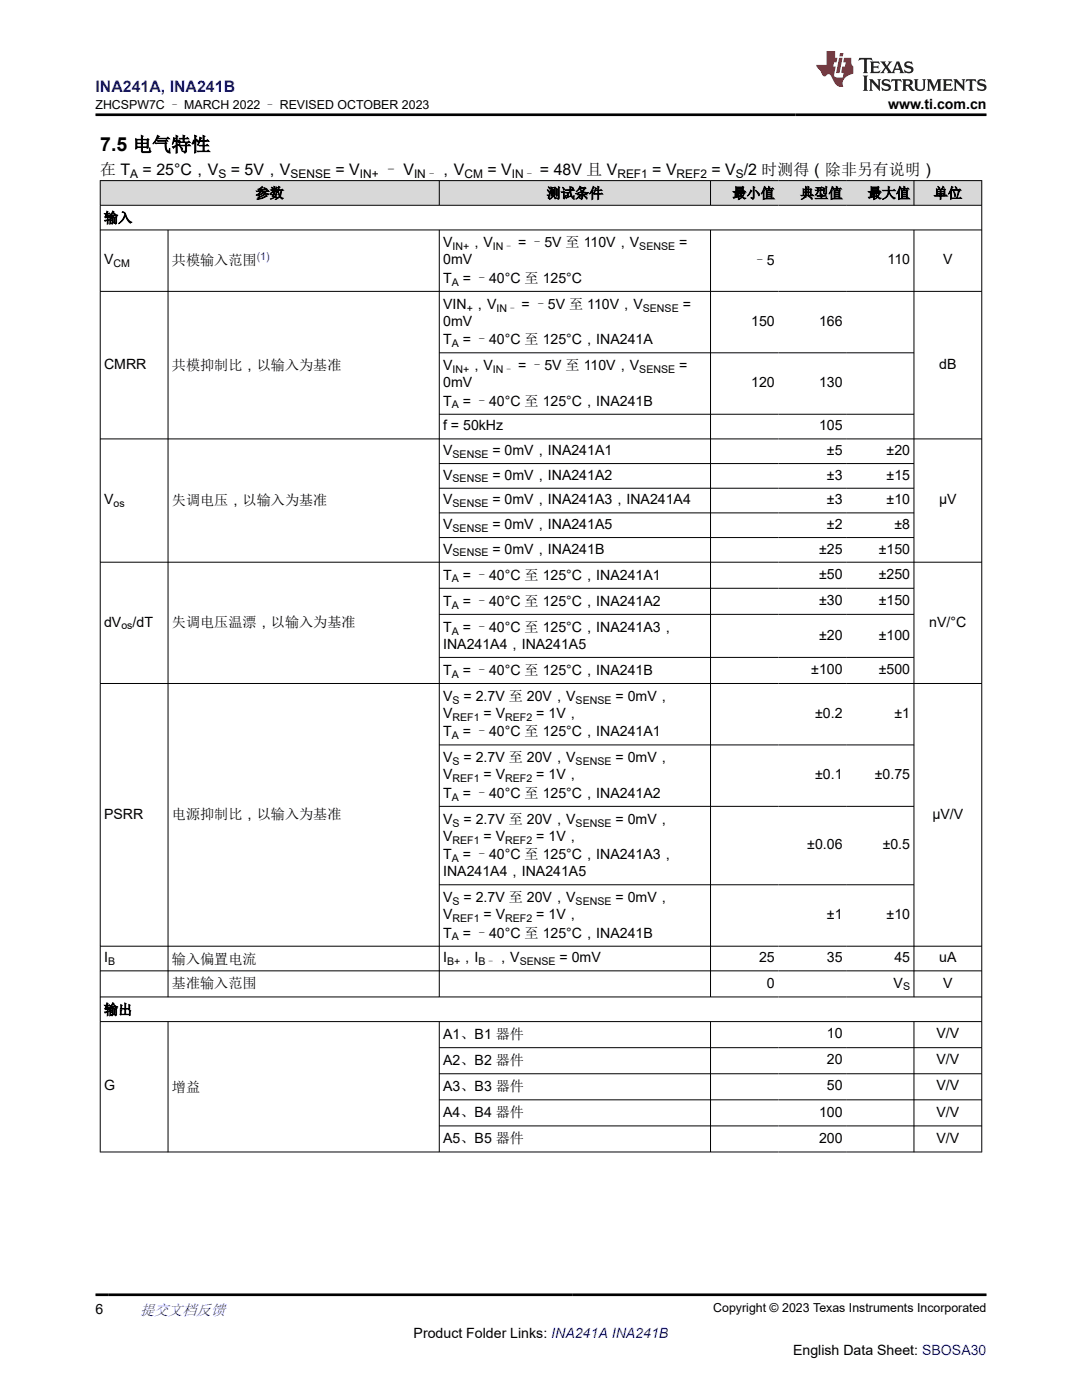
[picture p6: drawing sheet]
<svg xmlns="http://www.w3.org/2000/svg" width="216mm" height="279mm" viewBox="0 0 216 279" stroke-linecap="round" stroke-linejoin="round" font-family="sans-serif">
<defs><g id="words">
<text font-size="3.9" x="20" y="30.2">7.5 电气特性</text>
<text font-size="3.2" fill="#00f" x="19.1" y="18.3">INA241A, INA241B</text>
<g font-size="3.2">
<text x="20" y="34.9">在 T</text>
<text x="28.5" y="34.9">= 25°C，V</text>
<text x="46.1" y="34.9">= 5V，V</text>
<text x="66.9" y="34.9">= V</text>
<text x="76.4" y="34.9">– V</text>
<text x="87.4" y="34.9">，V</text>
<text x="97.3" y="34.9">= V</text>
<text x="107.7" y="34.9">= 48V 且 V</text>
<text x="130.2" y="34.9">= V</text>
<text x="142" y="34.9">= V /2 时测得（除非另有说明）</text>
</g>
<text font-size="3" fill="#00f" x="27.9" y="262.4">提交文档反馈</text>
<g font-size="2.8">
<text x="177.2" y="21.7">www.ti.com.cn</text>
<text x="51" y="39.5">参数</text>
<text x="109.1" y="39.5">测试条件</text>
<text x="146.1" y="39.5">最小值</text>
<text x="159.7" y="39.5">典型值</text>
<text x="173.1" y="39.5">最大值</text>
<text x="186.3" y="39.5">单位</text>
<text x="20.8" y="44.4">输入</text>
<text x="20.8" y="52.8">V</text>
<text x="34.3" y="52.9">共模输入范围</text>
<text x="88.4" y="49.4">V</text>
<text x="88.4" y="52.8">0mV</text>
<text x="93.7" y="49.4">，V</text>
<text x="103.4" y="49.4">= –5V 至 110V，V</text>
<text x="135.5" y="49.4">=</text>
<text x="150.2" y="52.9">–5</text>
<text x="177.1" y="52.8">110</text>
<text x="188.2" y="52.8">V</text>
<text x="88.4" y="56.4">T</text>
<text x="92.3" y="56.4">= –40°C 至 125°C</text>
<text x="88.4" y="61.6">VIN ，V</text>
<text x="88.4" y="65">0mV</text>
<text x="104.1" y="61.6">= –5V 至 110V，V</text>
<text x="136.2" y="61.6">=</text>
<text x="149.9" y="65">150</text>
<text x="163.4" y="65">166</text>
<text x="88.4" y="68.7">T</text>
<text x="92.3" y="68.7">= –40°C 至 125°C，INA241A</text>
<text x="20.8" y="73.6">CMRR</text>
<text x="34.3" y="73.7">共模抑制比，以输入为基准</text>
<text x="88.4" y="73.9">V</text>
<text x="88.4" y="77.3">0mV</text>
<text x="93.7" y="73.9">，V</text>
<text x="103.4" y="73.9">= –5V 至 110V，V</text>
<text x="135.5" y="73.9">=</text>
<text x="149.9" y="77.3">120</text>
<text x="163.4" y="77.3">130</text>
<text x="187.4" y="73.6">dB</text>
<text x="88.4" y="80.9">T</text>
<text x="92.3" y="80.9">= –40°C 至 125°C，INA241B</text>
<text x="88.4" y="85.9">f = 50kHz</text>
<text x="163.4" y="85.9">105</text>
<text x="88.4" y="90.8">V</text>
<text x="88.4" y="95.7">V</text>
<text x="98.3" y="90.8">= 0mV，INA241A1</text>
<text x="98.3" y="95.7">= 0mV，INA241A2</text>
<text x="165" y="90.8">±5</text>
<text x="165" y="95.7">±3</text>
<text x="176.9" y="90.8">±20</text>
<text x="176.9" y="95.7">±15</text>
<text x="20.8" y="100.6">V</text>
<text x="34.3" y="100.8">失调电压，以输入为基准</text>
<text x="88.4" y="100.6">V</text>
<text x="98.3" y="100.6">= 0mV，INA241A3，INA241A4</text>
<text x="165" y="100.6">±3</text>
<text x="176.9" y="100.6">±10</text>
<text x="187.4" y="100.6">µV</text>
<text x="88.4" y="105.5">V</text>
<text x="98.3" y="105.5">= 0mV，INA241A5</text>
<text x="165" y="105.5">±2</text>
<text x="178.5" y="105.5">±8</text>
<text x="88.4" y="110.5">V</text>
<text x="98.3" y="110.5">= 0mV，INA241B</text>
<text x="163.4" y="110.5">±25</text>
<text x="175.3" y="110.5">±150</text>
<text x="88.4" y="115.7">T</text>
<text x="92.3" y="115.7">= –40°C 至 125°C，INA241A1</text>
<text x="163.4" y="115.5">±50</text>
<text x="175.3" y="115.5">±250</text>
<text x="20.8" y="125">dV</text>
<text x="26.5" y="125">/dT</text>
<text x="34.3" y="125.2">失调电压温漂，以输入为基准</text>
<text x="88.4" y="120.9">T</text>
<text x="92.3" y="120.9">= –40°C 至 125°C，INA241A2</text>
<text x="163.4" y="120.7">±30</text>
<text x="175.3" y="120.7">±150</text>
<text x="185.4" y="125">nV/°C</text>
<text x="88.4" y="126.1">T</text>
<text x="88.4" y="129.5">INA241A4，INA241A5</text>
<text x="92.3" y="126.1">= –40°C 至 125°C，INA241A3，</text>
<text x="163.4" y="127.6">±20</text>
<text x="175.3" y="127.6">±100</text>
<text x="88.4" y="134.7">T</text>
<text x="92.3" y="134.7">= –40°C 至 125°C，INA241B</text>
<text x="161.9" y="134.5">±100</text>
<text x="175.3" y="134.5">±500</text>
<text x="88.4" y="143.3">V</text>
<text x="88.4" y="139.9">V</text>
<text x="92.5" y="139.9">= 2.7V 至 20V，V</text>
<text x="96.5" y="143.3">= V</text>
<text x="107" y="143.3">= 1V，</text>
<text x="122.8" y="139.9">= 0mV，</text>
<text x="162.7" y="143.3">±0.2</text>
<text x="178.5" y="143.3">±1</text>
<text x="88.4" y="146.9">T</text>
<text x="92.3" y="146.9">= –40°C 至 125°C，INA241A1</text>
<text x="88.4" y="155.5">V</text>
<text x="88.4" y="152.1">V</text>
<text x="92.5" y="152.1">= 2.7V 至 20V，V</text>
<text x="96.5" y="155.5">= V</text>
<text x="107" y="155.5">= 1V，</text>
<text x="122.8" y="152.1">= 0mV，</text>
<text x="162.7" y="155.5">±0.1</text>
<text x="174.6" y="155.5">±0.75</text>
<text x="88.4" y="159.2">T</text>
<text x="92.3" y="159.2">= –40°C 至 125°C，INA241A2</text>
<text x="20.8" y="163.4">PSRR</text>
<text x="34.3" y="163.5">电源抑制比，以输入为基准</text>
<text x="88.4" y="167.8">V</text>
<text x="88.4" y="164.4">V</text>
<text x="92.5" y="164.4">= 2.7V 至 20V，V</text>
<text x="96.5" y="167.8">= V</text>
<text x="107" y="167.8">= 1V，</text>
<text x="122.8" y="164.4">= 0mV，</text>
<text x="186" y="163.4">µV/V</text>
<text x="88.4" y="171.5">T</text>
<text x="92.3" y="171.5">= –40°C 至 125°C，INA241A3，</text>
<text x="161.1" y="169.5">±0.06</text>
<text x="176.1" y="169.5">±0.5</text>
<text x="88.4" y="174.8">INA241A4，INA241A5</text>
<text x="88.4" y="183.4">V</text>
<text x="88.4" y="180">V</text>
<text x="92.5" y="180">= 2.7V 至 20V，V</text>
<text x="96.5" y="183.4">= V</text>
<text x="107" y="183.4">= 1V，</text>
<text x="122.8" y="180">= 0mV，</text>
<text x="165" y="183.4">±1</text>
<text x="176.9" y="183.4">±10</text>
<text x="88.4" y="187.1">T</text>
<text x="92.3" y="187.1">= –40°C 至 125°C，INA241B</text>
<text x="20.8" y="192">I</text>
<text x="34.3" y="192.3">输入偏置电流</text>
<text x="34.3" y="197.2">基准输入范围</text>
<text x="88.4" y="192">I</text>
<text x="91.9" y="192">，I</text>
<text x="99" y="192">，V</text>
<text x="111.7" y="192">= 0mV</text>
<text x="151.5" y="192">25</text>
<text x="153" y="197.1">0</text>
<text x="165" y="192">35</text>
<text x="178.3" y="197.1">V</text>
<text x="178.5" y="192">45</text>
<text x="187.4" y="192">uA</text>
<text x="188.2" y="197.1">V</text>
<text x="20.8" y="202.4">输出</text>
<text x="88.4" y="207.4">A1、B1 器件</text>
<text x="165" y="207.2">10</text>
<text x="186.9" y="207.2">V/V</text>
<text x="88.4" y="212.6">A2、B2 器件</text>
<text x="165" y="212.4">20</text>
<text x="186.9" y="212.4">V/V</text>
<text x="20.8" y="217.6">G</text>
<text x="34.3" y="217.9">增益</text>
<text x="88.4" y="217.8">A3、B3 器件</text>
<text x="165" y="217.6">50</text>
<text x="186.9" y="217.6">V/V</text>
<text x="88.4" y="223">A4、B4 器件</text>
<text x="163.4" y="222.8">100</text>
<text x="186.9" y="222.8">V/V</text>
<text x="88.4" y="228.2">A5、B5 器件</text>
<text x="163.4" y="228">200</text>
<text x="186.9" y="228">V/V</text>
<text x="19.1" y="262.1">6</text>
<text x="82.5" y="266.9">Product Folder Links: INA241A INA241B</text>
<text x="158.3" y="270.3">English Data Sheet: SBOSA30</text>
</g>
<g font-size="2.5">
<text x="19" y="21.8">ZHCSPW7C – MARCH 2022 – REVISED OCTOBER 2023</text>
<text x="142.3" y="261.8">Copyright © 2023 Texas Instruments Incorporated</text>
</g>
<g font-size="2.4">
<text x="26" y="35.5">A</text>
<text x="43.6" y="35.5">S</text>
<text x="58" y="35.5">SENSE</text>
<text x="71.8" y="35.5">IN+</text>
<text x="82.6" y="35.5">IN–</text>
<text x="92.7" y="35.5">CM</text>
<text x="102.1" y="35.5">IN–</text>
<text x="123.2" y="35.5">REF1</text>
<text x="135" y="35.5">REF2</text>
<text x="146.8" y="35.5">S</text>
</g>
<g font-size="2.1">
<text x="22.6" y="53.3">CM</text>
<text x="90.3" y="49.9">IN+</text>
<text x="98.4" y="49.9">IN–</text>
<text x="127.6" y="49.9">SENSE</text>
<text x="90.1" y="57">A</text>
<text x="93.1" y="62.2">+</text>
<text x="99.1" y="62.2">IN–</text>
<text x="128.3" y="62.2">SENSE</text>
<text x="90.1" y="69.2">A</text>
<text x="90.3" y="74.5">IN+</text>
<text x="98.4" y="74.5">IN–</text>
<text x="127.6" y="74.5">SENSE</text>
<text x="90.1" y="81.5">A</text>
<text x="90.3" y="91.4">SENSE</text>
<text x="22.6" y="101.2">os</text>
<text x="90.3" y="96.3">SENSE</text>
<text x="90.3" y="101.2">SENSE</text>
<text x="90.3" y="106.1">SENSE</text>
<text x="90.3" y="111">SENSE</text>
<text x="90.1" y="116.2">A</text>
<text x="24.2" y="125.6">os</text>
<text x="90.1" y="121.4">A</text>
<text x="90.1" y="126.6">A</text>
<text x="90.1" y="135.2">A</text>
<text x="90.3" y="143.8">REF1</text>
<text x="90.3" y="140.4">S</text>
<text x="100.8" y="143.8">REF2</text>
<text x="114.9" y="140.4">SENSE</text>
<text x="90.1" y="147.5">A</text>
<text x="90.3" y="152.7">S</text>
<text x="114.9" y="152.7">SENSE</text>
<text x="90.1" y="159.8">A</text>
<text x="90.3" y="156.1">REF1</text>
<text x="100.8" y="156.1">REF2</text>
<text x="90.3" y="165">S</text>
<text x="114.9" y="165">SENSE</text>
<text x="90.1" y="172">A</text>
<text x="90.3" y="168.4">REF1</text>
<text x="100.8" y="168.4">REF2</text>
<text x="90.3" y="184">REF1</text>
<text x="90.3" y="180.6">S</text>
<text x="100.8" y="184">REF2</text>
<text x="114.9" y="180.6">SENSE</text>
<text x="90.1" y="187.7">A</text>
<text x="21.6" y="192.6">B</text>
<text x="89.2" y="192.6">B+</text>
<text x="95.5" y="192.6">B–</text>
<text x="103.7" y="192.6">SENSE</text>
<text x="180.2" y="197.7">S</text>
</g>
<text font-size="2.1" fill="#00f" x="51.2" y="52">(1)</text>
</g></defs>
<g fill="#d8d8d8">
<path d="M20 36h175.9v5h-175.9z" fill-rule="evenodd"/>
<path d="M20.1 36.1h67.5v4.8h-67.5z" fill-rule="evenodd"/>
<path d="M87.7 36.1h54v4.8h-54z" fill-rule="evenodd"/>
<path d="M141.8 36.1h13.5v4.8h-13.5z" fill-rule="evenodd"/>
<path d="M155.3 36.1h13.5v4.8h-13.5z" fill-rule="evenodd"/>
<path d="M168.8 36.1h13.5v4.8h-13.5z" fill-rule="evenodd"/>
<path d="M182.4 36.1h13.4v4.8h-13.4z" fill-rule="evenodd"/>
</g>
<g fill="none" stroke="#000" stroke-width=".2">
<path d="M19.9 36h176.1M20 36v194M87.7 36v5M141.8 36v5M182.4 36v5M195.9 36v194M19.9 41h176.1M19.9 45.9h176.1M19.9 58.2h176.1M33.5 45.9v153.1M87.7 45.9v153.1M141.8 45.9v153.1"/>
<path d="M182.4 45.9v153.1M87.7 70.4h94.7M19.9 87.6h176.1M87.7 82.7h94.7M87.7 92.5h94.7M87.7 97.4h94.7M19.9 112.2h176.1M87.7 102.4h94.7M87.7 107.3h94.7M87.7 117.4h94.7M19.9 136.4h176.1M87.7 122.6h94.7"/>
<path d="M87.7 131.2h94.7M87.7 148.7h94.7M87.7 160.9h94.7M87.7 176.6h94.7M19.9 188.8h176.1M19.9 193.8h176.1M19.9 199h176.1M19.9 203.9h176.1M33.5 203.9v26.1M87.7 203.9v26.1M87.7 209.1h108.3M87.7 214.3h108.3"/>
<path d="M87.7 219.5h108.3M141.8 203.9v26.1M182.4 203.9v26.1M87.7 224.7h108.3M196 229.9h-176.1"/>
</g>
<path d="M171.5 11.6l-.2 .5 .5-.2h.6v.1v2.2l-.2 .4h1l-.2-.4v-2.2v-.1h.5l.6 .2-.2-.5zM173.6 12.3l.2 .4v1.5l-.2 .4h1.9l.1-.6a1.08 1.08 0 0 1-1.3 .2v-.7h.6l.4 .2v-.7l-.4 .2h-.6v-.5l.2-.2a1 1 0 0 1 1 .3l-.1-.5zM175.7 12.3l.9 1.1-1 1.2h.9l-.2-.2 .5-.8 .4 .8-.2 .2h1.6l-.2-.2 .2-.5h.9l.1 .5-.1 .2h.9l-.2-.3-.8-2h-.5l-.9 2.2-.9-1.1 .9-1.1h-.8l.2 .2-.4 .6-.4-.6 .2-.2zM179 12.7l.4 1h-.7zM180.7 12.4a.65 .65 0 0 0-.2 .7 .65 .65 0 0 0 .6 .5l.6 .1 .1 .3a.79 .79 0 0 1-.7 .4 .79 .79 0 0 1-.7-.5l.1 .7 .2-.1a.93 .93 0 0 0 1.1 .1 .93 .93 0 0 0 .4-1 1.46 1.46 0 0 0-1.2-.6l-.1-.3a1.09 1.09 0 0 1 1.2 .2l-.2-.6-.1 .1-.5-.2zM172.2 15.1l.2 .4v2.2l-.2 .4h1l-.2-.4v-2.2l.2-.4zM173.4 15.8l.2 .4v1.5l-.2 .4h.8l-.3-.4 .1-1.3 1.6 1.8v-2l.2-.4h-.7l.1 .2 .1 1.1-1.2-1.3zM176.2 15.9a.65 .65 0 0 0-.2 .8 .65 .65 0 0 0 .6 .4l.6 .2 .1 .2a.79 .79 0 0 1-.7 .4 .79 .79 0 0 1-.7-.5l.1 .7 .2-.1a.93 .93 0 0 0 1.1 .1 .93 .93 0 0 0 .4-.9 1.46 1.46 0 0 0-1.2-.6l-.1-.4a1.09 1.09 0 0 1 1.2 .2l-.1-.6-.2 .1-.5-.1zM177.9 15.8l-.1 .6a.63 .63 0 0 1 .8-.3v1.6l-.3 .4h1l-.2-.4v-1.6a.66 .66 0 0 1 .8 .3l-.1-.6zM180 15.8l.2 .4v1.5l-.2 .4h1l-.2-.2-.1-.7h.5l.1 .2a.79 .79 0 0 0 1.2 .6l-1-.9a.61 .61 0 0 0 .6-.6 .61 .61 0 0 0-.5-.7zM180.8 16.1h.1a.47 .47 0 0 1 .5 .1 .47 .47 0 0 1 .1 .5l-.1 .1-.7 .1zM182.3 15.8l.2 .2a2.27 2.27 0 0 0 .4 2 1.04 1.04 0 0 0 1.7-.7v-1.3l.2-.2h-.8l.2 .4v1.1a.6 .6 0 0 1-.6 .6 .6 .6 0 0 1-.6-.6v-1.1l.3-.4zM184.9 15.8l.2 .4v1.5l-.2 .4h.8l-.3-.4v-1.4l.9 1.9 .9-1.9v1.4l-.3 .4h1l-.2-.4v-1.5l.2-.4h-.8l-.7 1.5-.6-1.5zM188.1 15.8l.2 .4v1.5l-.2 .4h1.9l.1-.6a1.09 1.09 0 0 1-1.3 .2v-.7h.6l.4 .2v-.6l-.4 .2h-.6v-.6l.2-.1a1.01 1.01 0 0 1 1 .3l-.1-.6zM190.2 15.8l.3 .4v1.5l-.3 .4h.8l-.2-.4v-1.3l1.6 1.8v-2l.2-.4h-.7l.2 .2v1.1l-1.2-1.3zM192.8 15.8l-.1 .6a.63 .63 0 0 1 .8-.3v1.6l-.3 .4h1l-.2-.4v-1.6a.66 .66 0 0 1 .8 .3l-.1-.6zM195.2 15.9a.65 .65 0 0 0-.2 .8 .65 .65 0 0 0 .6 .4l.6 .2 .2 .2a.79 .79 0 0 1-.7 .4 .79 .79 0 0 1-.7-.5l.1 .7 .2-.1a.93 .93 0 0 0 1 .1 .93 .93 0 0 0 .5-.9 1.46 1.46 0 0 0-1.3-.6v-.4a1.09 1.09 0 0 1 1.2 .2l-.2-.6-.2 .1-.5-.1z" fill="#231f20"/>
<path d="M164.9 10.2v2.8h-2l.1 .3 .8 1a.95 .95 0 0 0 1 .9 .59 .59 0 0 1 .5-.4 .59 .59 0 0 1 .5 .4l.4 .7a1.59 1.59 0 0 0 2.1 1.4 1.61 1.61 0 0 1 1-2.3l1-.3-.1-1.5a1.59 1.59 0 0 1-.3-1.7h-1.5l-.2 .9h.6l-.2 .9h-.5l-.2 1v.2l.4 .1-.1 .9h-.7a.73 .73 0 0 1-1-.7l.3-1.5h-.5l.1-.9h.5l.2-.9h-.5v-1.3zM167.4 11.5l-.6 3.1h.7l.6-3.1zM167.6 10.6l-.1 .6h.7l.1-.6z" fill="#ed1c24"/>
<path d="M19.1 22.9h177.8M19.1 258.4h177.8" fill="none" stroke="#000" stroke-width=".53"/>
<use href="#words"/>
</svg>
